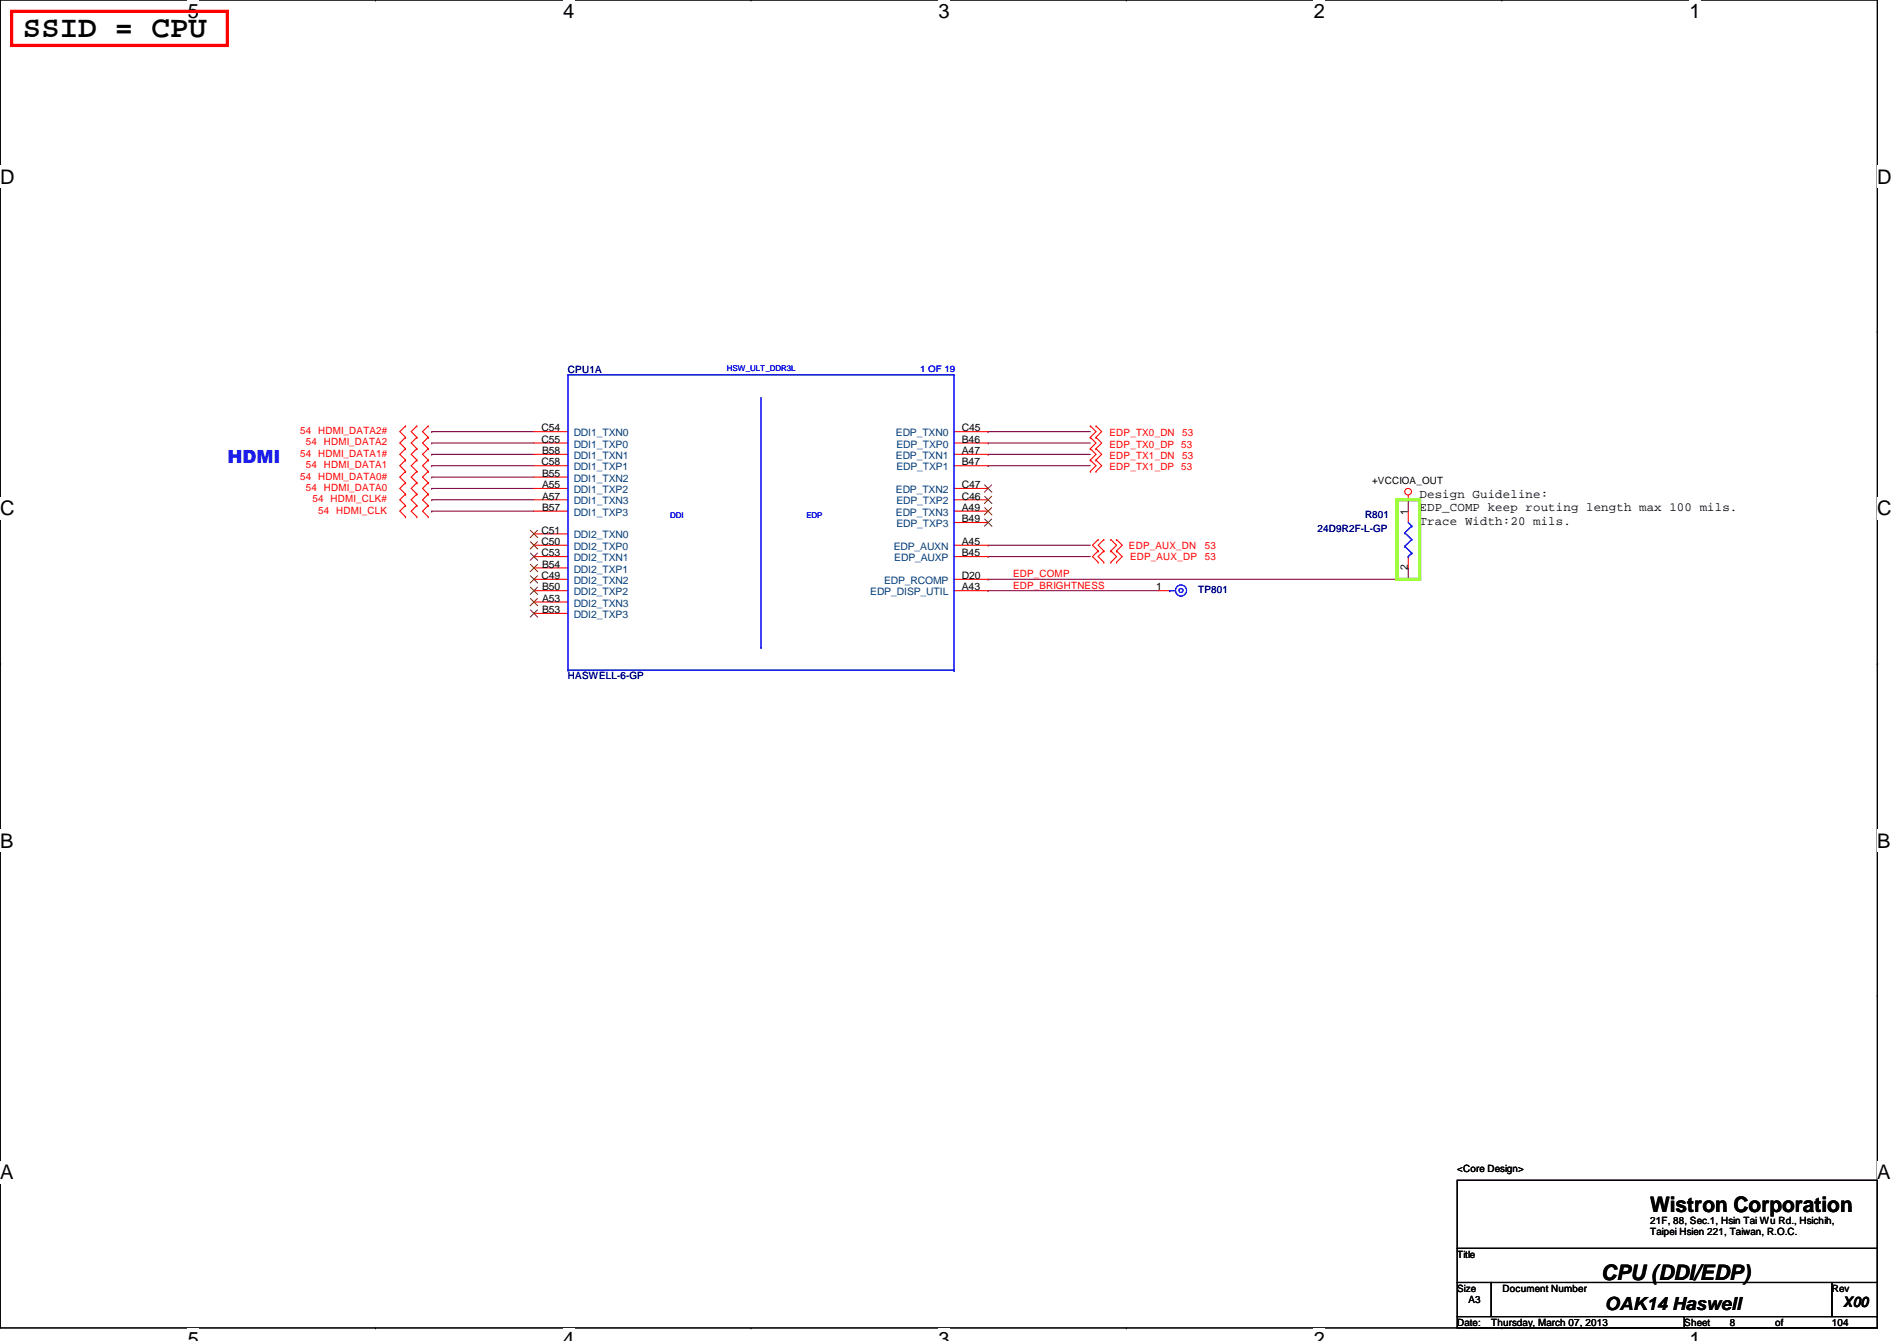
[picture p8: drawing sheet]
<svg xmlns="http://www.w3.org/2000/svg" width="297mm" height="210mm" viewBox="0 0 297 210" stroke-linecap="round" stroke-linejoin="round" font-family="sans-serif">
<defs><g id="words">
<text font-size="4.8" x="3.6" y="5.8">SSID = CPU</text>
<g font-size="3.3">
<text x="258.4" y="189.7">Wistron Corporation</text>
<text x="250.7" y="200.4">CPU (DDI/EDP)</text>
</g>
<g font-size="3.1">
<text x="29.4" y="2.8">5</text>
<text x="88.2" y="2.8">4</text>
<text x="147" y="2.8">3</text>
<text x="205.7" y="2.8">2</text>
<text x="264.5" y="2.8">1</text>
<text x="0" y="28.7">D</text>
<text x="294" y="28.7">D</text>
<text x="0" y="80.7">C</text>
<text x="294" y="80.7">C</text>
<text x="0" y="132.7">B</text>
<text x="294" y="132.7">B</text>
<text x="0" y="184.6">A</text>
<text x="294" y="184.6">A</text>
<text x="29.4" y="210.7">5</text>
<text x="88.2" y="210.7">4</text>
<text x="147" y="210.7">3</text>
<text x="205.7" y="210.7">2</text>
<text x="264.5" y="210.7">1</text>
</g>
<text font-size="2.8" fill="#00f" x="35.6" y="72.5">HDMI</text>
<text font-size="2.8" x="251.3" y="205.1">OAK14 Haswell</text>
<text font-size="2.3" x="288.6" y="204.6">X00</text>
<g font-size="1.9">
<text x="222.3" y="78">Design Guideline:</text>
<text x="222.3" y="80.1">EDP_COMP keep routing length max 100 mils.</text>
<text x="222.3" y="82.1">Trace Width:20 mils.</text>
</g>
<g font-size="1.6" fill="#000080">
<text x="88.9" y="58.3">CPU1A</text>
<text x="206.3" y="83.2">24D9R2F-L-GP</text>
<text x="213.7" y="81.1">R801</text>
<text x="187.6" y="92.8">TP801</text>
<text x="88.9" y="106.3">HASWELL-6-GP</text>
</g>
<g font-size="1.6" fill="#f00">
<text x="47" y="67.9">54 HDMI_DATA2#</text>
<text x="47" y="71.5">54 HDMI_DATA1#</text>
<text x="47.9" y="69.7">54 HDMI_DATA2</text>
<text x="173.7" y="68.3">EDP_TX0_DN</text>
<text x="173.7" y="70.1">EDP_TX0_DP 53</text>
<text x="173.7" y="71.8">EDP_TX1_DN</text>
<text x="185.1" y="68.3">53</text>
<text x="185.1" y="71.8">53</text>
<text x="47" y="75.1">54 HDMI_DATA0#</text>
<text x="47.9" y="76.8">54 HDMI_DATA0</text>
<text x="47.9" y="73.3">54 HDMI_DATA1</text>
<text x="173.7" y="73.6">EDP_TX1_DP 53</text>
<text x="48.9" y="78.6">54 HDMI_CLK#</text>
<text x="49.8" y="80.4">54 HDMI_CLK</text>
<text x="176.8" y="85.9">EDP_AUX_DN</text>
<text x="177" y="87.7">EDP_AUX_DP</text>
<text x="188.7" y="87.7">53</text>
<text x="188.7" y="85.9">53</text>
<text x="158.6" y="92.1">EDP_BRIGHTNESS</text>
<text x="158.6" y="90.3">EDP_COMP</text>
</g>
<g font-size="1.6">
<text x="84.8" y="67.5">C54</text>
<text x="84.8" y="69.3">C55</text>
<text x="84.9" y="71.1">B58</text>
<text x="150.6" y="69.3">B46</text>
<text x="150.6" y="67.5">C45</text>
<text x="150.6" y="71.1">A47</text>
<text x="84.8" y="72.9">C58</text>
<text x="84.9" y="74.6">B55</text>
<text x="84.9" y="76.4">A55</text>
<text x="150.6" y="72.9">B47</text>
<text x="150.6" y="76.4">C47</text>
<text x="214.8" y="75.8">+VCCIOA_OUT</text>
<text x="84.8" y="83.5">C51</text>
<text x="84.9" y="78.2">A57</text>
<text x="84.9" y="80">B57</text>
<text x="150.6" y="78.2">C46</text>
<text x="150.6" y="80">A49</text>
<text x="150.6" y="81.7">B49</text>
<text x="220.5" y="80.6" transform="rotate(-90 220.5 80.6)">1</text>
<text x="84.8" y="85.3">C50</text>
<text x="84.8" y="87.1">C53</text>
<text x="84.9" y="88.9">B54</text>
<text x="150.6" y="87.1">B45</text>
<text x="150.6" y="85.3">A45</text>
<text x="220.5" y="89.2" transform="rotate(-90 220.5 89.2)">2</text>
<text x="84.8" y="90.6">C49</text>
<text x="84.9" y="92.4">B50</text>
<text x="84.9" y="94.2">A53</text>
<text x="84.9" y="96">B53</text>
<text x="150.6" y="90.6">D20</text>
<text x="150.6" y="92.4">A43</text>
<text x="181.1" y="92.4">1</text>
<text x="228.2" y="183.5">&lt;Core Design&gt;</text>
<text x="258.4" y="191.5">21F, 88, Sec.1, Hsin Tai Wu Rd., Hsichih,</text>
<text x="228.2" y="196.8">Title</text>
<text x="258.4" y="193.3">Taipei Hsien 221, Taiwan, R.O.C.</text>
<text x="228.2" y="202.2">Size</text>
<text x="230" y="204">A3</text>
<text x="235.3" y="202.2">Document Number</text>
<text x="286.8" y="202.2">Rev</text>
<text x="228.2" y="207.5">Date:</text>
<text x="233.5" y="207.5">Thursday, March 07, 2013</text>
<text x="263.7" y="207.5">Sheet</text>
<text x="270.8" y="207.5">8</text>
<text x="278" y="207.5">of</text>
<text x="286.8" y="207.5">104</text>
</g>
<g font-size="1.6" fill="#004080">
<text x="89.8" y="68.3">DDI1_TXN0</text>
<text x="89.8" y="70.1">DDI1_TXP0</text>
<text x="89.8" y="71.8">DDI1_TXN1</text>
<text x="140.3" y="68.3">EDP_TXN0</text>
<text x="140.3" y="71.8">EDP_TXN1</text>
<text x="140.4" y="70.1">EDP_TXP0</text>
<text x="89.8" y="73.6">DDI1_TXP1</text>
<text x="89.8" y="75.4">DDI1_TXN2</text>
<text x="89.8" y="77.2">DDI1_TXP2</text>
<text x="140.3" y="77.2">EDP_TXN2</text>
<text x="140.4" y="73.6">EDP_TXP1</text>
<text x="89.8" y="79">DDI1_TXN3</text>
<text x="89.8" y="80.7">DDI1_TXP3</text>
<text x="140.3" y="80.7">EDP_TXN3</text>
<text x="140.4" y="79">EDP_TXP2</text>
<text x="140.4" y="82.5">EDP_TXP3</text>
<text x="89.8" y="89.6">DDI2_TXP1</text>
<text x="89.8" y="86.1">DDI2_TXP0</text>
<text x="89.8" y="84.3">DDI2_TXN0</text>
<text x="89.8" y="87.8">DDI2_TXN1</text>
<text x="140" y="86.1">EDP_AUXN</text>
<text x="140" y="87.8">EDP_AUXP</text>
<text x="89.8" y="91.4">DDI2_TXN2</text>
<text x="89.8" y="93.2">DDI2_TXP2</text>
<text x="89.8" y="95">DDI2_TXN3</text>
<text x="136.3" y="93.2">EDP_DISP_UTIL</text>
<text x="138.4" y="91.4">EDP_RCOMP</text>
<text x="89.8" y="96.7">DDI2_TXP3</text>
</g>
<text font-size="1.4" fill="#00f" x="144.1" y="58.2">1 OF 19</text>
<g font-size="1.3" fill="#00f">
<text x="113.8" y="58">HSW_ULT_DDR3L</text>
<text x="104.9" y="81.2">DDI</text>
<text x="126.3" y="81.2">EDP</text>
</g>
</g></defs>
<path d="M0 0h294v207.9h-294z" fill="none" stroke="#000" stroke-width=".17"/>
<g fill="#fff">
<path d="M29.4 0h1.8v3.5h-1.8z"/>
<path d="M29.4 207.9h1.8v2h-1.8z"/>
</g>
<path d="M58.8 0h.1M58.8 207.9h.1" fill="none" stroke="#000" stroke-width=".17"/>
<g fill="#fff">
<path d="M88.2 0h1.7v3.5h-1.7z"/>
<path d="M88.2 207.9h1.7v2h-1.7z"/>
</g>
<path d="M117.6 0h.1M117.6 207.9h.1" fill="none" stroke="#000" stroke-width=".17"/>
<g fill="#fff">
<path d="M147 0h1.7v3.5h-1.7z"/>
<path d="M147 207.9h1.7v2h-1.7z"/>
</g>
<path d="M176.4 0h.1M176.4 207.9h.1" fill="none" stroke="#000" stroke-width=".17"/>
<g fill="#fff">
<path d="M205.7 0h1.8v3.5h-1.8z"/>
<path d="M205.7 207.9h1.8v2h-1.8z"/>
</g>
<path d="M235.2 0h.1M235.2 207.9h.1" fill="none" stroke="#000" stroke-width=".17"/>
<g fill="#fff">
<path d="M264.5 0h1.8v3.5h-1.8z"/>
<path d="M264.5 207.9h1.8v2h-1.8z"/>
<path d="M0 26h2.3v3.4h-2.3z"/>
<path d="M294 26h2.2v3.4h-2.2z"/>
<path d="M0 77.9h2.3v3.5h-2.3z"/>
<path d="M294 77.9h2.2v3.5h-2.2z"/>
</g>
<path d="M0 51.9h.1M294 51.9h.1" fill="none" stroke="#000" stroke-width=".17"/>
<g fill="#fff">
<path d="M0 129.9h2.1v3.4h-2.1z"/>
<path d="M294 129.9h2v3.4h-2z"/>
</g>
<path d="M0 103.9h.1M294 103.9h.1" fill="none" stroke="#000" stroke-width=".17"/>
<path d="M0 103.9h.1M294 103.9h.1" fill="none" stroke="#000" stroke-width=".16"/>
<g fill="#fff">
<path d="M0 181.8h2.1v3.5h-2.1z"/>
<path d="M294 181.8h2v3.5h-2z"/>
</g>
<path d="M0 155.9h.1M294 155.9h.1M228.2 184.7h65.8v10.7h-65.8zM228.2 195.4h65.8v5.3h-65.8zM228.2 200.7h5.3v5.4h-5.3zM228.2 206.1h35.5v1.8h-35.5zM233.5 200.7h53.3v5.4h-53.3zM263.7 206.1h30.3v1.8h-30.3zM286.8 200.7h7.2v5.4h-7.2z" fill="none" stroke="#000" stroke-width=".17"/>
<g fill="none" stroke="#800040" stroke-width=".17">
<path d="M67.6 69.3h.1M67.6 67.6h.1M67.6 74.7h.1M67.6 76.5h.1M67.6 78.2h.1M67.6 71.1h.1M67.6 72.9h.1M67.6 69.3h16M67.6 67.6h16M67.6 74.7h16M67.6 76.5h16M67.6 78.2h16"/>
<path d="M67.6 71.1h16M67.6 72.9h16M154.7 67.6h.1M154.7 69.3h.1M154.7 72.9h.1M154.7 71.1h.1M154.7 69.3h16M154.7 67.6h16M154.7 71.1h16M154.7 72.9h16M220.5 78.2h.1M220.5 78.2v1.8"/>
<path d="M67.6 80h.1M67.6 80h16M154.7 92.5h.1M154.7 90.7h.1M154.7 85.3h.1M154.7 87.1h.1M154.7 92.5h26.7M154.7 85.3h16M154.7 87.1h16M220.5 88.9h.1M220.5 88.9v1.8h-65.8"/>
</g>
<g fill="none" stroke="#f00" stroke-width=".17">
<path d="M63.5 77.3h.1M63.5 75.6h.1M63.5 73.8h.1M63.5 70.2h.1M63.5 68.5h.1M63.5 66.7h.1M63.5 79.1h.1M63.5 72h.1M63.5 77.3l-.9 .9 .9 .9M63.5 79.1l-.9 .9 .9 .9M63.5 75.6l-.9 .9 .9 .8M63.5 72l-.9 .9 .9 .9"/>
<path d="M63.5 70.2l-.9 .9 .9 .9M63.5 73.8l-.9 .9 .9 .9M63.5 66.7l-.9 .9 .9 .9M63.5 68.5l-.9 .8 .9 .9M65.3 75.6h.1M65.3 77.3h.1M65.3 73.8h.1M65.3 68.5h.1M65.3 70.2h.1M65.3 66.7h.1M65.3 79.1h.1M65.3 72h.1"/>
<path d="M65.3 75.6l-.9 .9 .9 .8M65.3 77.3l-.9 .9 .9 .9M65.3 73.8l-.9 .9 .9 .9M65.3 72l-.9 .9 .9 .9M65.3 68.5l-.9 .8 .9 .9M65.3 66.7l-.9 .9 .9 .9M65.3 70.2l-.9 .9 .9 .9M65.3 79.1l-.9 .9 .9 .9M67.1 77.3h.1M67.1 75.6h.1M67.1 73.8h.1M67.1 70.2h.1"/>
<path d="M67.1 68.5h.1M67.1 66.7h.1M67.1 79.1h.1M67.1 72h.1M67.1 73.8l-.9 .9 .9 .9M67.1 77.3l-.9 .9 .9 .9M67.1 75.6l-.9 .9 .9 .8M67.1 79.1l-.9 .9 .9 .9M67.1 72l-.9 .9 .9 .9M67.1 70.2l-.9 .9 .9 .9M67.1 66.7l-.9 .9 .9 .9M67.1 68.5l-.9 .8 .9 .9"/>
<path d="M83.6 67.6h5.3M83.6 69.3h5.3M83.6 71.1h5.3M83.6 72.9h5.3M83.6 74.7h5.3M83.6 76.5h5.3M83.6 78.2h5.3M149.4 67.6h5.3M149.4 69.3h5.3M149.4 71.1h5.3M149.4 72.9h5.3M149.4 76.5h5.3"/>
<path d="M149.4 78.2h5.3M170.7 72h.1M170.7 73.8h.1M170.7 66.7h.1M170.7 68.5h.1M170.7 70.2h.1M170.7 72l.9 .9-.9 .9M170.7 66.7l.9 .9-.9 .9M170.7 68.5l.9 .8-.9 .9M170.7 70.2l.9 .9-.9 .9M171.6 72h.1M171.6 73.8h.1"/>
<path d="M171.6 66.7h.1M171.6 68.5h.1M171.6 70.2h.1M171.6 72l.9 .9-.9 .9M171.6 66.7l.9 .9-.9 .9M171.6 68.5l.9 .8-.9 .9M171.6 70.2l.9 .9-.9 .9M220.5 78.2h.1M220.5 77.5v.7M63.5 80.9h.1M65.3 80.9h.1M67.1 80.9h.1"/>
<path d="M83.6 80h5.3M83.6 87.1h5.3M83.6 85.3h5.3M83.6 88.9h5.3M83.6 83.6h5.3M83.6 90.7h5.3M83.6 92.5h5.3M83.6 94.2h5.3M83.6 96h5.3M149.4 80h5.3M149.4 81.8h5.3M149.4 87.1h5.3"/>
<path d="M149.4 85.3h5.3M149.4 90.7h5.3M149.4 92.5h5.3M172 88h.1M172 86.2h.1M172 84.5h.1M172 86.2l-.9 .9 .9 .9M172 84.5l-.9 .8 .9 .9M172.8 88h.1M172.8 86.2h.1M172.8 84.5h.1M172.8 86.2l-.8 .9 .8 .9"/>
<path d="M172.8 84.5l-.8 .8 .8 .9M173.9 86.2h.1M173.9 88h.1M173.9 84.5h.1M173.9 86.2l.9 .9-.9 .9M173.9 84.5l.9 .8-.9 .9M174.8 88h.1M174.8 86.2h.1M174.8 84.5h.1M174.8 86.2l.9 .9-.9 .9M174.8 84.5l.9 .8-.9 .9M181.4 92.5h1.8"/>
<path d="M220.5 80v1.8M220.5 87.1v1.8"/>
<circle cx="220.5" cy="77" r=".52"/>
</g>
<path d="M1.8 1.8h33.8v5.3h-33.8z" fill="none" stroke="#f00" stroke-width=".51"/>
<path d="M218.7 78.2h3.6v12.5h-3.6z" fill="none" stroke="#80ff00" stroke-width=".51"/>
<g fill="none" stroke="#804000" stroke-width=".16">
<path d="M154.2 75.9l1.1 1.1M154.2 77.7l1.1 1.1M154.2 79.5l1.1 1.1M155.3 75.9l-1.2 1.1M155.3 77.7l-1.2 1.1M155.3 79.5l-1.2 1.1M83.1 88.3l1.1 1.2M83.1 84.8l1.1 1.1M83.1 83l1.1 1.2M83.1 86.6l1.1 1.1M83.1 90.1l1.1 1.2M83.1 91.9l1.1 1.1"/>
<path d="M83.1 93.7l1.1 1.1M83.1 95.5l1.1 1.1M84.2 88.3l-1.2 1.2M84.2 84.8l-1.2 1.1M84.2 83l-1.2 1.2M84.2 86.6l-1.2 1.1M84.2 90.1l-1.2 1.2M84.2 91.9l-1.2 1.1M84.2 93.7l-1.2 1.1M84.2 95.5l-1.2 1.1M154.2 81.2l1.1 1.2M155.3 81.2l-1.2 1.2"/>
</g>
<path d="M88.9 58.7h.1M88.9 58.7h60.5v46.2M88.9 58.7v46.2M119.2 62.2v39.1M88.9 104.9h.1M88.9 104.9h60.5M119.2 101.3h.1M149.4 104.9h.1" fill="none" stroke="#00f" stroke-width=".16"/>
<g fill="none" stroke="#00f" stroke-width=".17">
<path d="M183.2 92.5h.1M183.2 92.5h.9M220 83.4h.1M220 85.5h.1M220 83.4l1.1 1.1M220 85.5l1.1 1.1M220.5 87.1h.1M220.5 81.8l.6 .5M221.1 82.3h.1M221.1 84.5h.1M221.1 86.6h.1M221.1 82.3l-1.1 1.1"/>
<path d="M221.1 84.5l-1.1 1M221.1 86.6l-.6 .5"/>
<circle cx="184.9" cy="92.4" r=".32"/>
<circle cx="184.9" cy="92.4" r=".87"/>
</g>
<use href="#words"/>
</svg>
